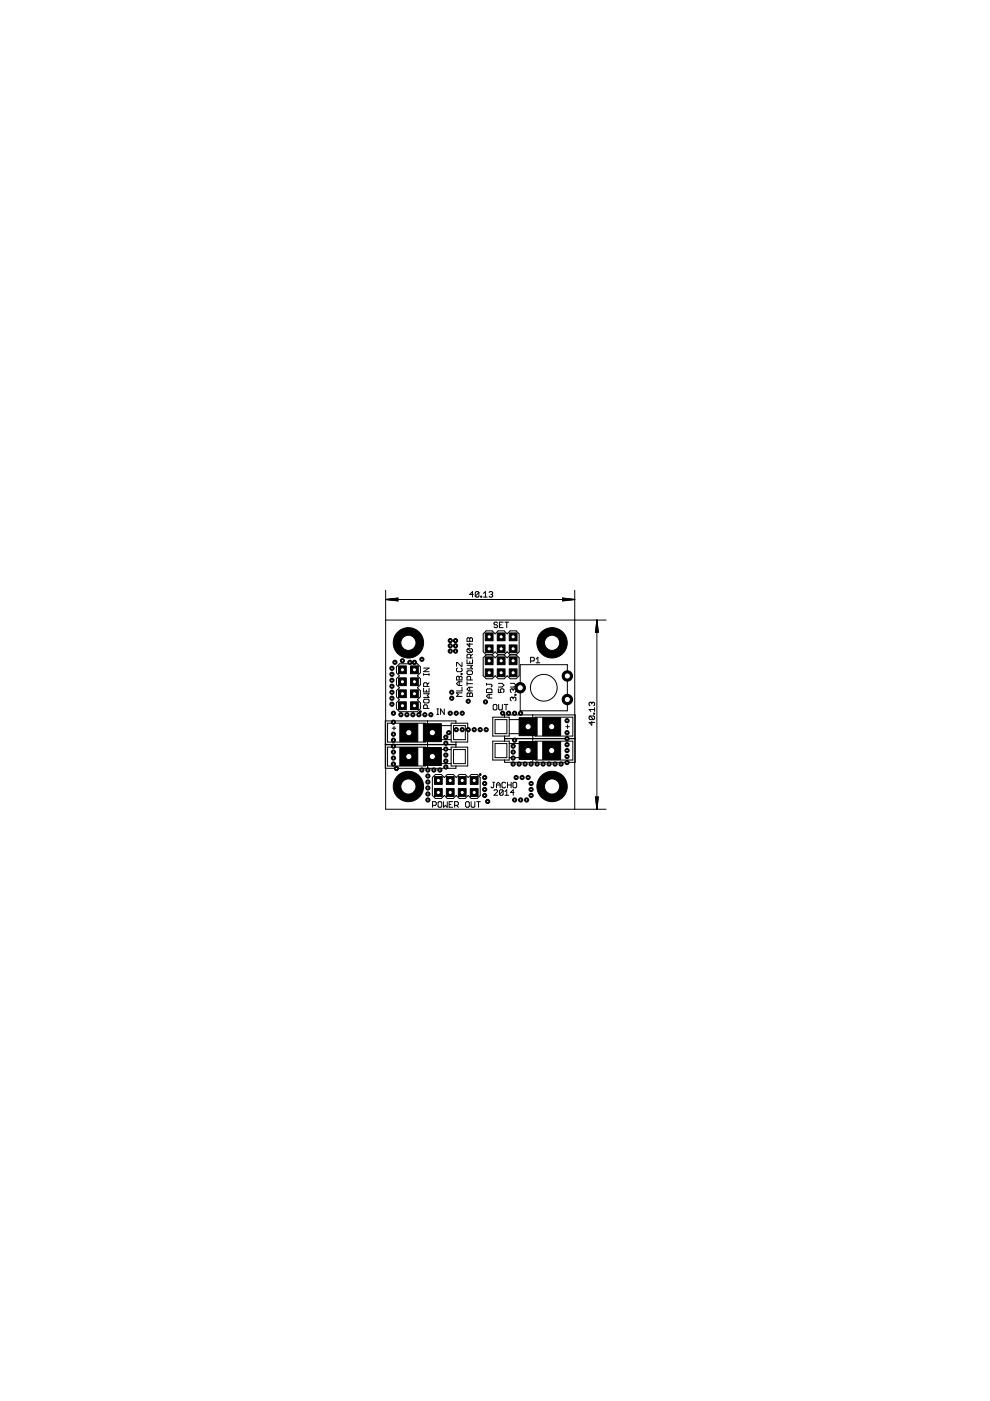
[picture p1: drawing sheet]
<svg xmlns="http://www.w3.org/2000/svg" width="210mm" height="297mm" viewBox="0 0 210 297" stroke-linecap="round" stroke-linejoin="round" font-family="sans-serif">
<g fill="none" stroke="#000" stroke-width=".21">
<path d="M99 135.4l.2-.2 .4 .2 .4-.2 .2 .2v.6h-1.2zM99 139.9v.8h1.2v-.8M99.2 137.5l-.2 .2v.4l.2 .2h.8M99.2 137.5h.8l.2 .2v.4l-.2 .2M99.2 137.5l.8 .8M99.6 135.4v.6M99.6 136.4v.8l-.6-.6h1.2M99.8 139.5v-.6l-.2-.2h-.4l-.2 .2v.6h1.2M100.2 138.7l-.4 .4M103.1 138.8l-.7-.6v-3.8l.7-.6h1.3l.6 .6 .6-.6h1.3l.6 .6 .7-.6h1.2l.7 .6v3.8l-.7 .6M103.1 138.8l-.7 .7v3.8l.7 .6h1.3l.6-.6 .6 .6h1.3l.6-.6 .7 .6h1.2l.7-.6v-3.8l-.7-.7M103.1 138.8h1.3"/>
<path d="M104.4 138.8l.6 .7 .6-.7M104.4 138.8l.6-.6 .6 .6M105.5 132.1l-.2-.2h-.4l-.2 .2 .2 .4h.4l.2 .2-.2 .4h-.4l-.2-.2M105.6 138.8h1.3M105.9 132.5h.4M106.7 131.9h-.8v1.2h.8M106.9 138.8l.6 .7 .7-.7M106.9 138.8l.6-.6 .7 .6M107.1 131.9h.7M107.4 131.9v1.2M108.2 138.8h1.2M113.7 139.7l.3-.3v1.1"/>
<path d="M82.2 158.4h8v4h-8zM82.2 153.3h8v4h-8zM83.1 154.4h.8M83.5 154v.8M84.7 140.7h3.8l.6 .7v1.2l-.6 .7 .6 .6v1.3l-.6 .6 .6 .7v1.2l-.6 .7 .6 .6v1.3l-.6 .6h-3.8l-.6-.6v-1.3l.6-.6-.6-.7v-1.2l.6-.7-.6-.6v-1.3l.6-.6-.6-.7v-1.2zM89.8 142.8v.4M89.8 145.9v.8h1.2v-.8M89.8 147.1h1.2l-.4 .4 .4 .4h-1.2M89.8 143h1.2M89.8 141.6h1.2l-1.2 .8h1.2M90 148.3h.8l.2 .2v.3l-.2 .2h-.8l-.2-.2v-.3zM90.2 159.4h.5"/>
<path d="M90.2 156.3h.5M90.2 154.3h.5M90.4 146.3v.4M90.6 150.2v-.6l-.2-.2h-.4l-.2 .2v.6h1.2M90.6 145.5v-.6l-.2-.1h-.4l-.2 .1v.6h1.2M90.7 152.8v5M90.7 157.9v5M91 142.8v.4M91 144.8l-.4 .3M92.6 151.5h.4M92.6 150.3h.4M92.8 150.3v1.2"/>
<path d="M94.2 150.3v1.2l-.8-1.2v1.2M95.7 153.3h3.5v4h-3.5zM95.7 158.4h3.5v4h-3.5zM95.7 158.9h-3v3h3M95.7 153.8h-3v3h3M96.2 158.9h2.5v3h-2.5zM96.2 153.8h2.5v3h-2.5zM96.7 158.4v-.5h-15v5h15v-.5M96.7 153.3v-.5h-15v5h15v-.5M96.8 143.6l.2-.2 .4 .2 .4-.2 .2 .2v.6h-1.2zM97 141.6l-.2 .2v.4l.2 .2h.8l.2-.2v-.4l-.2-.2M97.4 143.6v.6"/>
<path d="M97.4 144.5v.8M97.8 142.8h.2v.2h-.2zM98 146.9h-1.2l.4 .4-.4 .4h1.2M98 145.7v.8h-1.2M98 140.5v.7h-.2l-.8-.7h-.2v.7M98 144.5h-.8l-.4 .4 .4 .4h.8M99 142.4l.2-.2h.8l.2 .2v.4l-.2 .2h-.8l-.2-.2zM99 147.1l.2-.2 .4 .2 .4-.2 .2 .2v.6h-1.2zM99 144.5v.8M99 144.9h1.2M99 141.1h1.2l-.4 .3 .4 .4h-1.2M99.6 140.3v.4"/>
<path d="M99.6 145.7v.8M99.6 147.1v.6M99.8 144.2v-.6l-.2-.2h-.4l-.2 .2v.6h1.2M100.2 145.7h-.8l-.4 .4 .4 .4h.8M103.1 146.2l.2-.2h.8l.2 .2v.6h-1.2zM103.1 145.1h1l.2 .2-.2 .4M103.1 144.9v.4M103.7 147.2v.8M104.3 147.2h-.8l-.4 .4 .4 .4h.8M104.5 152.1h3.5v4h-3.5zM104.5 157.1h3.5v4h-3.5zM104.8 149.4h.4l.1 .1v.8l-.1 .2h-.4l-.2-.2v-.8z"/>
<path d="M105 152.6h2.5v3h-2.5zM105 157.6h2.5v3h-2.5zM105.7 146v.8h.6l-.2-.3 .2-.5h.3l.2 .2v.4l-.2 .2M105.7 144.9h.7l.4 .4-.4 .4h-.7M105.7 149.4v.9l.2 .2h.4l.2-.2v-.9M106.9 149.4h.8M107 157.1v-.5h15v5h-15v-.5M107 152.1v-.5h15v5h-15v-.5M107.3 149.4v1.1M108 157.6h3v3h-3M108 152.6h3v3h-3M108.2 144.9h.8l.4 .4-.4 .4h-.8"/>
<path d="M108.8 146.2l-.2-.2-.4 .2v.4l.2 .2M108.8 146.2l.2-.2 .4 .2v.4l-.2 .2M108.8 148l-.2-.2-.4 .2v.4l.2 .2M108.8 148l.2-.2 .4 .2v.4l-.2 .2M108.8 146.2v.3M108.8 148v.2M109.2 147.2h.2v.2h-.2zM110.3 140.9h10v9.8h-10zM112.5 140.1h.6l.2-.1v-.4l-.2-.2h-.6v1.1M113 151.6v5M113 156.6v5M113 158.1h.5"/>
<path d="M113 153.1h.5M113 155.1h.5M113.5 157.1h8v4h-8zM113.5 152.1h8v4h-8zM113.7 140.5h.7M120 154.1h.7M120.3 153.7v.8M90.2 161.4h.5M91.7 164.8l.6-.6h1.3l.6 .6 .6-.6h1.3l.6 .6 .7-.6h1.2l.7 .6 .6-.6h1.3l.6 .6v3.9l-.6 .6h-1.3l-.6-.6-.7 .6h-1.2l-.7-.6-.6 .6h-1.3l-.6-.6-.6 .6h-1.3l-.6-.6zM91.7 170.8h.6l.2-.2v-.4l-.2-.2h-.6v1.2M93.1 170h.4l.2 .2v.7l-.2 .3h-.4l-.2-.3v-.7zM94 170v1.2l.4-.4 .4 .4v-1.2"/>
<path d="M95.2 170.6h.4M96 170h-.8v1.2h.8M96.4 170.8h.6l.2-.2v-.4l-.2-.2h-.6v1.2M96.8 170.8l.4 .4M98.9 170h.4l.2 .2v.7l-.2 .3h-.4l-.2-.3v-.7zM99.9 170v.9l.2 .3h.4l.2-.3v-.9M101.1 170h.7M101.5 170v1.2M104.5 165.9h.4M104.7 165.9v.9l-.2 .2-.4-.2M104.7 167.6l.2-.2h.4l.2 .2v.2l-.8 .8h.8M105.3 167v-.8l.3-.3 .4 .3v.8"/>
<path d="M105.3 166.4h.7M106.7 167.6l-.2-.2h-.4l-.2 .2v.8M106.7 167.6v.8l-.2 .2h-.4l-.2-.2M106.7 167.6l-.8 .8M107.1 167.8l.3-.4v1.2M107.1 168.6h.7M107.2 166.1l-.2-.2h-.4l-.2 .2v.7l.2 .2h.4l.2-.2M107.6 166.4h.8M107.6 165.9v1.1M108.4 165.9v1.1M108.8 166.1l.2-.2h.3l.2 .2v.7l-.2 .2h-.3l-.2-.2zM109 168h-.8l.6-.6v1.2"/>
<path d="M113 160.1h.5"/>
<circle cx="115.3" cy="145.8" r="2.84"/>
</g>
<g fill="#000" stroke="#000" stroke-width=".21">
<path d="M89 150.7h.3v.3h-.3l-.1-.1h.3h-.3z" fill-rule="evenodd"/>
<path d="M101.7 164.1h.3v.3h-.3l-.1-.2h.3h-.3z" fill-rule="evenodd"/>
</g>
<g fill="#000" stroke="#000" stroke-width=".21">
<path d="M103.5 139.8h.5v.6h-.5zM103.5 137.3h.5v.5h-.5zM103.5 134.8h.5v.5h-.5zM106 139.8h.5v.6h-.5zM106 137.3h.5v.5h-.5zM106 134.8h.5v.5h-.5zM108.5 139.8h.6v.6h-.6zM108.5 137.3h.6v.5h-.6zM108.5 134.8h.6v.5h-.6zM85.1 149.4h.5v.5h-.5zM85.1 146.8h.5v.5h-.5zM85.1 144.3h.5v.5h-.5z"/>
<path d="M85.1 141.8h.5v.5h-.5zM87 148.8h1.7v1.7h-1.7zM87.6 146.8h.5v.5h-.5zM87.6 149.4h.5v.5h-.5zM87.6 144.3h.5v.5h-.5zM87.6 141.8h.5v.5h-.5zM103.5 142.4h.5v.5h-.5zM106 142.4h.5v.5h-.5zM108.5 142.4h.6v.5h-.6zM92.7 165.2h.5v.5h-.5zM92.7 167.8h.5v.5h-.5zM95.2 165.2h.5v.5h-.5z"/>
<path d="M95.2 167.8h.5v.5h-.5zM97.7 165.2h.6v.5h-.6zM97.7 167.8h.6v.5h-.6zM100.3 165.2h.5v.5h-.5zM100.3 167.8h.5v.5h-.5z"/>
</g>
<circle cx="87.9" cy="149.6" r=".44" fill="#fff" stroke="#000" stroke-width=".21"/>
<path d="M87 146.3h1.7v1.6h-1.7z" fill="#000" stroke="#000" stroke-width=".21"/>
<circle cx="87.9" cy="147.1" r=".44" fill="#fff" stroke="#000" stroke-width=".21"/>
<path d="M87 143.7h1.7v1.7h-1.7z" fill="#000" stroke="#000" stroke-width=".21"/>
<circle cx="87.9" cy="144.5" r=".44" fill="#fff" stroke="#000" stroke-width=".21"/>
<path d="M87 141.2h1.7v1.6h-1.7z" fill="#000" stroke="#000" stroke-width=".21"/>
<circle cx="87.9" cy="142" r=".44" fill="#fff" stroke="#000" stroke-width=".21"/>
<path d="M84.5 148.8h1.6v1.7h-1.6z" fill="#000" stroke="#000" stroke-width=".21"/>
<circle cx="85.3" cy="149.6" r=".44" fill="#fff" stroke="#000" stroke-width=".21"/>
<path d="M84.5 146.3h1.6v1.6h-1.6z" fill="#000" stroke="#000" stroke-width=".21"/>
<circle cx="85.3" cy="147.1" r=".44" fill="#fff" stroke="#000" stroke-width=".21"/>
<path d="M84.5 143.7h1.6v1.7h-1.6z" fill="#000" stroke="#000" stroke-width=".21"/>
<circle cx="85.3" cy="144.5" r=".44" fill="#fff" stroke="#000" stroke-width=".21"/>
<path d="M84.5 141.2h1.6v1.6h-1.6z" fill="#000" stroke="#000" stroke-width=".21"/>
<circle cx="85.3" cy="142" r=".44" fill="#fff" stroke="#000" stroke-width=".21"/>
<path d="M99.7 164.7h1.7v1.6h-1.7z" fill="#000" stroke="#000" stroke-width=".21"/>
<circle cx="100.5" cy="165.5" r=".44" fill="#fff" stroke="#000" stroke-width=".21"/>
<path d="M97.2 164.7h1.6v1.6h-1.6z" fill="#000" stroke="#000" stroke-width=".21"/>
<circle cx="98" cy="165.5" r=".44" fill="#fff" stroke="#000" stroke-width=".21"/>
<path d="M94.6 164.7h1.7v1.6h-1.7z" fill="#000" stroke="#000" stroke-width=".21"/>
<circle cx="95.5" cy="165.5" r=".44" fill="#fff" stroke="#000" stroke-width=".21"/>
<path d="M92.1 164.7h1.7v1.6h-1.7z" fill="#000" stroke="#000" stroke-width=".21"/>
<circle cx="92.9" cy="165.5" r=".44" fill="#fff" stroke="#000" stroke-width=".21"/>
<path d="M99.7 167.2h1.7v1.6h-1.7z" fill="#000" stroke="#000" stroke-width=".21"/>
<circle cx="100.5" cy="168" r=".44" fill="#fff" stroke="#000" stroke-width=".21"/>
<path d="M97.2 167.2h1.6v1.6h-1.6z" fill="#000" stroke="#000" stroke-width=".21"/>
<circle cx="98" cy="168" r=".44" fill="#fff" stroke="#000" stroke-width=".21"/>
<path d="M94.6 167.2h1.7v1.6h-1.7z" fill="#000" stroke="#000" stroke-width=".21"/>
<circle cx="95.5" cy="168" r=".44" fill="#fff" stroke="#000" stroke-width=".21"/>
<path d="M92.1 167.2h1.7v1.6h-1.7z" fill="#000" stroke="#000" stroke-width=".21"/>
<circle cx="92.9" cy="168" r=".44" fill="#fff" stroke="#000" stroke-width=".21"/>
<path d="M102.9 141.8h1.6v1.7h-1.6z" fill="#000" stroke="#000" stroke-width=".21"/>
<circle cx="103.7" cy="142.6" r=".44" fill="#fff" stroke="#000" stroke-width=".21"/>
<path d="M105.4 141.8h1.7v1.7h-1.7z" fill="#000" stroke="#000" stroke-width=".21"/>
<circle cx="106.3" cy="142.6" r=".44" fill="#fff" stroke="#000" stroke-width=".21"/>
<path d="M108 141.8h1.6v1.7h-1.6z" fill="#000" stroke="#000" stroke-width=".21"/>
<circle cx="108.8" cy="142.6" r=".44" fill="#fff" stroke="#000" stroke-width=".21"/>
<path d="M102.9 139.3h1.6v1.6h-1.6z" fill="#000" stroke="#000" stroke-width=".21"/>
<circle cx="103.7" cy="140.1" r=".44" fill="#fff" stroke="#000" stroke-width=".21"/>
<path d="M105.4 139.3h1.7v1.6h-1.7z" fill="#000" stroke="#000" stroke-width=".21"/>
<circle cx="106.3" cy="140.1" r=".44" fill="#fff" stroke="#000" stroke-width=".21"/>
<path d="M108 139.3h1.6v1.6h-1.6z" fill="#000" stroke="#000" stroke-width=".21"/>
<circle cx="108.8" cy="140.1" r=".44" fill="#fff" stroke="#000" stroke-width=".21"/>
<path d="M102.9 136.7h1.6v1.7h-1.6z" fill="#000" stroke="#000" stroke-width=".21"/>
<circle cx="103.7" cy="137.6" r=".44" fill="#fff" stroke="#000" stroke-width=".21"/>
<path d="M105.4 136.7h1.7v1.7h-1.7z" fill="#000" stroke="#000" stroke-width=".21"/>
<circle cx="106.3" cy="137.6" r=".44" fill="#fff" stroke="#000" stroke-width=".21"/>
<path d="M108 136.7h1.6v1.7h-1.6z" fill="#000" stroke="#000" stroke-width=".21"/>
<circle cx="108.8" cy="137.6" r=".44" fill="#fff" stroke="#000" stroke-width=".21"/>
<path d="M102.9 134.2h1.6v1.6h-1.6z" fill="#000" stroke="#000" stroke-width=".21"/>
<circle cx="103.7" cy="135" r=".44" fill="#fff" stroke="#000" stroke-width=".21"/>
<path d="M105.4 134.2h1.7v1.6h-1.7z" fill="#000" stroke="#000" stroke-width=".21"/>
<circle cx="106.3" cy="135" r=".44" fill="#fff" stroke="#000" stroke-width=".21"/>
<path d="M108 134.2h1.6v1.6h-1.6z" fill="#000" stroke="#000" stroke-width=".21"/>
<circle cx="108.8" cy="135" r=".44" fill="#fff" stroke="#000" stroke-width=".21"/>
<circle cx="86.6" cy="166.8" r="3.2" fill="#000" stroke="#000" stroke-width=".21"/>
<circle cx="86.6" cy="166.8" r="1.61" fill="#fff" stroke="#000" stroke-width=".21"/>
<circle cx="117.1" cy="166.8" r="3.2" fill="#000" stroke="#000" stroke-width=".21"/>
<circle cx="117.1" cy="166.8" r="1.61" fill="#fff" stroke="#000" stroke-width=".21"/>
<circle cx="86.6" cy="136.3" r="3.2" fill="#000" stroke="#000" stroke-width=".21"/>
<circle cx="86.6" cy="136.3" r="1.61" fill="#fff" stroke="#000" stroke-width=".21"/>
<circle cx="117.1" cy="136.3" r="3.2" fill="#000" stroke="#000" stroke-width=".21"/>
<circle cx="117.1" cy="136.3" r="1.61" fill="#fff" stroke="#000" stroke-width=".21"/>
<path d="M89.8 158.5h3.8v3.8h-3.8z" fill="#000" stroke="#000" stroke-width=".21"/>
<circle cx="91.7" cy="160.4" r=".66" fill="#fff" stroke="#000" stroke-width=".21"/>
<path d="M84.8 158.5h3.8v3.8h-3.8z" fill="#000" stroke="#000" stroke-width=".21"/>
<circle cx="86.7" cy="160.4" r=".66" fill="#fff" stroke="#000" stroke-width=".21"/>
<path d="M89.8 153.4h3.8v3.8h-3.8z" fill="#000" stroke="#000" stroke-width=".21"/>
<circle cx="91.7" cy="155.3" r=".66" fill="#fff" stroke="#000" stroke-width=".21"/>
<path d="M84.8 153.4h3.8v3.8h-3.8z" fill="#000" stroke="#000" stroke-width=".21"/>
<circle cx="86.7" cy="155.3" r=".66" fill="#fff" stroke="#000" stroke-width=".21"/>
<path d="M110.1 157.2h3.8v3.8h-3.8z" fill="#000" stroke="#000" stroke-width=".21"/>
<circle cx="112" cy="159.1" r=".66" fill="#fff" stroke="#000" stroke-width=".21"/>
<path d="M115.1 157.2h3.8v3.8h-3.8z" fill="#000" stroke="#000" stroke-width=".21"/>
<circle cx="117" cy="159.1" r=".66" fill="#fff" stroke="#000" stroke-width=".21"/>
<path d="M110.1 152.2h3.8v3.8h-3.8z" fill="#000" stroke="#000" stroke-width=".21"/>
<circle cx="112" cy="154.1" r=".66" fill="#fff" stroke="#000" stroke-width=".21"/>
<path d="M115.1 152.2h3.8v3.8h-3.8z" fill="#000" stroke="#000" stroke-width=".21"/>
<circle cx="117" cy="154.1" r=".66" fill="#fff" stroke="#000" stroke-width=".21"/>
<circle cx="120.3" cy="148.3" r="1.1" fill="#000" stroke="#000" stroke-width=".21"/>
<circle cx="120.3" cy="148.3" r=".66" fill="#fff" stroke="#000" stroke-width=".21"/>
<circle cx="110.3" cy="145.8" r="1.1" fill="#000" stroke="#000" stroke-width=".21"/>
<circle cx="110.3" cy="145.8" r=".66" fill="#fff" stroke="#000" stroke-width=".21"/>
<circle cx="120.3" cy="143.3" r="1.1" fill="#000" stroke="#000" stroke-width=".21"/>
<circle cx="120.3" cy="143.3" r=".66" fill="#fff" stroke="#000" stroke-width=".21"/>
<circle cx="95.5" cy="138" r=".44" fill="#000" stroke="#000" stroke-width=".21"/>
<circle cx="95.5" cy="138" r=".25" fill="#fff" stroke="#000" stroke-width=".21"/>
<circle cx="96.6" cy="138" r=".44" fill="#000" stroke="#000" stroke-width=".21"/>
<circle cx="96.6" cy="138" r=".25" fill="#fff" stroke="#000" stroke-width=".21"/>
<circle cx="95.5" cy="135.8" r=".44" fill="#000" stroke="#000" stroke-width=".21"/>
<circle cx="95.5" cy="135.8" r=".25" fill="#fff" stroke="#000" stroke-width=".21"/>
<circle cx="87.9" cy="140.4" r=".44" fill="#000" stroke="#000" stroke-width=".21"/>
<circle cx="87.9" cy="140.4" r=".25" fill="#fff" stroke="#000" stroke-width=".21"/>
<circle cx="89.5" cy="139.8" r=".44" fill="#000" stroke="#000" stroke-width=".21"/>
<circle cx="89.5" cy="139.8" r=".25" fill="#fff" stroke="#000" stroke-width=".21"/>
<circle cx="86.9" cy="140.4" r=".44" fill="#000" stroke="#000" stroke-width=".21"/>
<circle cx="86.9" cy="140.4" r=".25" fill="#fff" stroke="#000" stroke-width=".21"/>
<circle cx="83.1" cy="143" r=".44" fill="#000" stroke="#000" stroke-width=".21"/>
<circle cx="83.1" cy="143" r=".25" fill="#fff" stroke="#000" stroke-width=".21"/>
<circle cx="120.2" cy="152.8" r=".44" fill="#000" stroke="#000" stroke-width=".21"/>
<circle cx="120.2" cy="152.8" r=".25" fill="#fff" stroke="#000" stroke-width=".21"/>
<circle cx="120.2" cy="155.3" r=".44" fill="#000" stroke="#000" stroke-width=".21"/>
<circle cx="120.2" cy="155.3" r=".25" fill="#fff" stroke="#000" stroke-width=".21"/>
<circle cx="120.2" cy="156.6" r=".44" fill="#000" stroke="#000" stroke-width=".21"/>
<circle cx="120.2" cy="156.6" r=".25" fill="#fff" stroke="#000" stroke-width=".21"/>
<circle cx="120.2" cy="157.9" r=".44" fill="#000" stroke="#000" stroke-width=".21"/>
<circle cx="120.2" cy="157.9" r=".25" fill="#fff" stroke="#000" stroke-width=".21"/>
<circle cx="120.2" cy="159.1" r=".44" fill="#000" stroke="#000" stroke-width=".21"/>
<circle cx="120.2" cy="159.1" r=".25" fill="#fff" stroke="#000" stroke-width=".21"/>
<circle cx="120.2" cy="160.4" r=".44" fill="#000" stroke="#000" stroke-width=".21"/>
<circle cx="120.2" cy="160.4" r=".25" fill="#fff" stroke="#000" stroke-width=".21"/>
<circle cx="120.2" cy="161.7" r=".44" fill="#000" stroke="#000" stroke-width=".21"/>
<circle cx="120.2" cy="161.7" r=".25" fill="#fff" stroke="#000" stroke-width=".21"/>
<circle cx="119" cy="162" r=".44" fill="#000" stroke="#000" stroke-width=".21"/>
<circle cx="119" cy="162" r=".25" fill="#fff" stroke="#000" stroke-width=".21"/>
<circle cx="117.7" cy="162" r=".44" fill="#000" stroke="#000" stroke-width=".21"/>
<circle cx="117.7" cy="162" r=".25" fill="#fff" stroke="#000" stroke-width=".21"/>
<circle cx="116.4" cy="162" r=".44" fill="#000" stroke="#000" stroke-width=".21"/>
<circle cx="116.4" cy="162" r=".25" fill="#fff" stroke="#000" stroke-width=".21"/>
<circle cx="115.1" cy="162" r=".44" fill="#000" stroke="#000" stroke-width=".21"/>
<circle cx="115.1" cy="162" r=".25" fill="#fff" stroke="#000" stroke-width=".21"/>
<circle cx="113.9" cy="162" r=".44" fill="#000" stroke="#000" stroke-width=".21"/>
<circle cx="113.9" cy="162" r=".25" fill="#fff" stroke="#000" stroke-width=".21"/>
<circle cx="112.6" cy="162" r=".44" fill="#000" stroke="#000" stroke-width=".21"/>
<circle cx="112.6" cy="162" r=".25" fill="#fff" stroke="#000" stroke-width=".21"/>
<circle cx="111.3" cy="162" r=".44" fill="#000" stroke="#000" stroke-width=".21"/>
<circle cx="111.3" cy="162" r=".25" fill="#fff" stroke="#000" stroke-width=".21"/>
<circle cx="110.1" cy="162" r=".44" fill="#000" stroke="#000" stroke-width=".21"/>
<circle cx="110.1" cy="162" r=".25" fill="#fff" stroke="#000" stroke-width=".21"/>
<circle cx="108.8" cy="162" r=".44" fill="#000" stroke="#000" stroke-width=".21"/>
<circle cx="108.8" cy="162" r=".25" fill="#fff" stroke="#000" stroke-width=".21"/>
<circle cx="108.8" cy="160.7" r=".44" fill="#000" stroke="#000" stroke-width=".21"/>
<circle cx="108.8" cy="160.7" r=".25" fill="#fff" stroke="#000" stroke-width=".21"/>
<circle cx="108.8" cy="159.4" r=".44" fill="#000" stroke="#000" stroke-width=".21"/>
<circle cx="108.8" cy="159.4" r=".25" fill="#fff" stroke="#000" stroke-width=".21"/>
<circle cx="108.8" cy="158.2" r=".44" fill="#000" stroke="#000" stroke-width=".21"/>
<circle cx="108.8" cy="158.2" r=".25" fill="#fff" stroke="#000" stroke-width=".21"/>
<circle cx="109.1" cy="156.9" r=".44" fill="#000" stroke="#000" stroke-width=".21"/>
<circle cx="109.1" cy="156.9" r=".25" fill="#fff" stroke="#000" stroke-width=".21"/>
<circle cx="83.4" cy="153.1" r=".44" fill="#000" stroke="#000" stroke-width=".21"/>
<circle cx="83.4" cy="153.1" r=".25" fill="#fff" stroke="#000" stroke-width=".21"/>
<circle cx="83.4" cy="155.7" r=".44" fill="#000" stroke="#000" stroke-width=".21"/>
<circle cx="83.4" cy="155.7" r=".25" fill="#fff" stroke="#000" stroke-width=".21"/>
<circle cx="83.4" cy="156.9" r=".44" fill="#000" stroke="#000" stroke-width=".21"/>
<circle cx="83.4" cy="156.9" r=".25" fill="#fff" stroke="#000" stroke-width=".21"/>
<circle cx="83.4" cy="158.2" r=".44" fill="#000" stroke="#000" stroke-width=".21"/>
<circle cx="83.4" cy="158.2" r=".25" fill="#fff" stroke="#000" stroke-width=".21"/>
<circle cx="83.4" cy="159.4" r=".44" fill="#000" stroke="#000" stroke-width=".21"/>
<circle cx="83.4" cy="159.4" r=".25" fill="#fff" stroke="#000" stroke-width=".21"/>
<circle cx="83.4" cy="160.7" r=".44" fill="#000" stroke="#000" stroke-width=".21"/>
<circle cx="83.4" cy="160.7" r=".25" fill="#fff" stroke="#000" stroke-width=".21"/>
<circle cx="83.4" cy="162" r=".44" fill="#000" stroke="#000" stroke-width=".21"/>
<circle cx="83.4" cy="162" r=".25" fill="#fff" stroke="#000" stroke-width=".21"/>
<circle cx="84.1" cy="162.9" r=".44" fill="#000" stroke="#000" stroke-width=".21"/>
<circle cx="84.1" cy="162.9" r=".25" fill="#fff" stroke="#000" stroke-width=".21"/>
<circle cx="89.5" cy="163.3" r=".44" fill="#000" stroke="#000" stroke-width=".21"/>
<circle cx="89.5" cy="163.3" r=".25" fill="#fff" stroke="#000" stroke-width=".21"/>
<circle cx="90.7" cy="163.3" r=".44" fill="#000" stroke="#000" stroke-width=".21"/>
<circle cx="90.7" cy="163.3" r=".25" fill="#fff" stroke="#000" stroke-width=".21"/>
<circle cx="92" cy="163.3" r=".44" fill="#000" stroke="#000" stroke-width=".21"/>
<circle cx="92" cy="163.3" r=".25" fill="#fff" stroke="#000" stroke-width=".21"/>
<circle cx="93.3" cy="163.3" r=".44" fill="#000" stroke="#000" stroke-width=".21"/>
<circle cx="93.3" cy="163.3" r=".25" fill="#fff" stroke="#000" stroke-width=".21"/>
<circle cx="94.5" cy="162.6" r=".44" fill="#000" stroke="#000" stroke-width=".21"/>
<circle cx="94.5" cy="162.6" r=".25" fill="#fff" stroke="#000" stroke-width=".21"/>
<circle cx="94.5" cy="161.4" r=".44" fill="#000" stroke="#000" stroke-width=".21"/>
<circle cx="94.5" cy="161.4" r=".25" fill="#fff" stroke="#000" stroke-width=".21"/>
<circle cx="94.5" cy="160.1" r=".44" fill="#000" stroke="#000" stroke-width=".21"/>
<circle cx="94.5" cy="160.1" r=".25" fill="#fff" stroke="#000" stroke-width=".21"/>
<circle cx="94.5" cy="158.8" r=".44" fill="#000" stroke="#000" stroke-width=".21"/>
<circle cx="94.5" cy="158.8" r=".25" fill="#fff" stroke="#000" stroke-width=".21"/>
<circle cx="94.5" cy="157.6" r=".44" fill="#000" stroke="#000" stroke-width=".21"/>
<circle cx="94.5" cy="157.6" r=".25" fill="#fff" stroke="#000" stroke-width=".21"/>
<circle cx="94.5" cy="156.3" r=".44" fill="#000" stroke="#000" stroke-width=".21"/>
<circle cx="94.5" cy="156.3" r=".25" fill="#fff" stroke="#000" stroke-width=".21"/>
<circle cx="95.1" cy="155.3" r=".44" fill="#000" stroke="#000" stroke-width=".21"/>
<circle cx="95.1" cy="155.3" r=".25" fill="#fff" stroke="#000" stroke-width=".21"/>
<circle cx="98" cy="154.7" r=".44" fill="#000" stroke="#000" stroke-width=".21"/>
<circle cx="98" cy="154.7" r=".25" fill="#fff" stroke="#000" stroke-width=".21"/>
<circle cx="99.3" cy="154.7" r=".44" fill="#000" stroke="#000" stroke-width=".21"/>
<circle cx="99.3" cy="154.7" r=".25" fill="#fff" stroke="#000" stroke-width=".21"/>
<circle cx="100.5" cy="154.7" r=".44" fill="#000" stroke="#000" stroke-width=".21"/>
<circle cx="100.5" cy="154.7" r=".25" fill="#fff" stroke="#000" stroke-width=".21"/>
<circle cx="101.8" cy="154.7" r=".44" fill="#000" stroke="#000" stroke-width=".21"/>
<circle cx="101.8" cy="154.7" r=".25" fill="#fff" stroke="#000" stroke-width=".21"/>
<circle cx="103.1" cy="154.7" r=".44" fill="#000" stroke="#000" stroke-width=".21"/>
<circle cx="103.1" cy="154.7" r=".25" fill="#fff" stroke="#000" stroke-width=".21"/>
<circle cx="96.7" cy="154.7" r=".44" fill="#000" stroke="#000" stroke-width=".21"/>
<circle cx="96.7" cy="154.7" r=".25" fill="#fff" stroke="#000" stroke-width=".21"/>
<circle cx="85" cy="151.5" r=".44" fill="#000" stroke="#000" stroke-width=".21"/>
<circle cx="85" cy="151.5" r=".25" fill="#fff" stroke="#000" stroke-width=".21"/>
<circle cx="86.3" cy="151.5" r=".44" fill="#000" stroke="#000" stroke-width=".21"/>
<circle cx="86.3" cy="151.5" r=".25" fill="#fff" stroke="#000" stroke-width=".21"/>
<circle cx="87.5" cy="151.5" r=".44" fill="#000" stroke="#000" stroke-width=".21"/>
<circle cx="87.5" cy="151.5" r=".25" fill="#fff" stroke="#000" stroke-width=".21"/>
<circle cx="88.8" cy="151.5" r=".44" fill="#000" stroke="#000" stroke-width=".21"/>
<circle cx="88.8" cy="151.5" r=".25" fill="#fff" stroke="#000" stroke-width=".21"/>
<circle cx="90.1" cy="151.5" r=".44" fill="#000" stroke="#000" stroke-width=".21"/>
<circle cx="90.1" cy="151.5" r=".25" fill="#fff" stroke="#000" stroke-width=".21"/>
<circle cx="91.4" cy="151.5" r=".44" fill="#000" stroke="#000" stroke-width=".21"/>
<circle cx="91.4" cy="151.5" r=".25" fill="#fff" stroke="#000" stroke-width=".21"/>
<circle cx="99.3" cy="148.7" r=".44" fill="#000" stroke="#000" stroke-width=".21"/>
<circle cx="99.3" cy="148.7" r=".25" fill="#fff" stroke="#000" stroke-width=".21"/>
<circle cx="95.8" cy="146.8" r=".44" fill="#000" stroke="#000" stroke-width=".21"/>
<circle cx="95.8" cy="146.8" r=".25" fill="#fff" stroke="#000" stroke-width=".21"/>
<circle cx="95.8" cy="148" r=".44" fill="#000" stroke="#000" stroke-width=".21"/>
<circle cx="95.8" cy="148" r=".25" fill="#fff" stroke="#000" stroke-width=".21"/>
<circle cx="95.5" cy="151.2" r=".44" fill="#000" stroke="#000" stroke-width=".21"/>
<circle cx="95.5" cy="151.2" r=".25" fill="#fff" stroke="#000" stroke-width=".21"/>
<circle cx="96.7" cy="151.2" r=".44" fill="#000" stroke="#000" stroke-width=".21"/>
<circle cx="96.7" cy="151.2" r=".25" fill="#fff" stroke="#000" stroke-width=".21"/>
<circle cx="98" cy="151.2" r=".44" fill="#000" stroke="#000" stroke-width=".21"/>
<circle cx="98" cy="151.2" r=".25" fill="#fff" stroke="#000" stroke-width=".21"/>
<circle cx="85.3" cy="140.1" r=".44" fill="#000" stroke="#000" stroke-width=".21"/>
<circle cx="85.3" cy="140.1" r=".25" fill="#fff" stroke="#000" stroke-width=".21"/>
<circle cx="83.7" cy="140.4" r=".44" fill="#000" stroke="#000" stroke-width=".21"/>
<circle cx="83.7" cy="140.4" r=".25" fill="#fff" stroke="#000" stroke-width=".21"/>
<circle cx="95.5" cy="136.9" r=".44" fill="#000" stroke="#000" stroke-width=".21"/>
<circle cx="95.5" cy="136.9" r=".25" fill="#fff" stroke="#000" stroke-width=".21"/>
<circle cx="83.1" cy="141.7" r=".44" fill="#000" stroke="#000" stroke-width=".21"/>
<circle cx="83.1" cy="141.7" r=".25" fill="#fff" stroke="#000" stroke-width=".21"/>
<circle cx="90.7" cy="164.5" r=".44" fill="#000" stroke="#000" stroke-width=".21"/>
<circle cx="90.7" cy="164.5" r=".25" fill="#fff" stroke="#000" stroke-width=".21"/>
<circle cx="90.7" cy="165.8" r=".44" fill="#000" stroke="#000" stroke-width=".21"/>
<circle cx="90.7" cy="165.8" r=".25" fill="#fff" stroke="#000" stroke-width=".21"/>
<circle cx="90.7" cy="167.1" r=".44" fill="#000" stroke="#000" stroke-width=".21"/>
<circle cx="90.7" cy="167.1" r=".25" fill="#fff" stroke="#000" stroke-width=".21"/>
<circle cx="90.7" cy="168.3" r=".44" fill="#000" stroke="#000" stroke-width=".21"/>
<circle cx="90.7" cy="168.3" r=".25" fill="#fff" stroke="#000" stroke-width=".21"/>
<circle cx="90.7" cy="169.6" r=".44" fill="#000" stroke="#000" stroke-width=".21"/>
<circle cx="90.7" cy="169.6" r=".25" fill="#fff" stroke="#000" stroke-width=".21"/>
<circle cx="102.8" cy="164.8" r=".44" fill="#000" stroke="#000" stroke-width=".21"/>
<circle cx="102.8" cy="164.8" r=".25" fill="#fff" stroke="#000" stroke-width=".21"/>
<circle cx="109.4" cy="164.8" r=".44" fill="#000" stroke="#000" stroke-width=".21"/>
<circle cx="109.4" cy="164.8" r=".25" fill="#fff" stroke="#000" stroke-width=".21"/>
<circle cx="110.7" cy="164.8" r=".44" fill="#000" stroke="#000" stroke-width=".21"/>
<circle cx="110.7" cy="164.8" r=".25" fill="#fff" stroke="#000" stroke-width=".21"/>
<circle cx="112" cy="164.8" r=".44" fill="#000" stroke="#000" stroke-width=".21"/>
<circle cx="112" cy="164.8" r=".25" fill="#fff" stroke="#000" stroke-width=".21"/>
<circle cx="112.6" cy="166.1" r=".44" fill="#000" stroke="#000" stroke-width=".21"/>
<circle cx="112.6" cy="166.1" r=".25" fill="#fff" stroke="#000" stroke-width=".21"/>
<circle cx="112.6" cy="167.4" r=".44" fill="#000" stroke="#000" stroke-width=".21"/>
<circle cx="112.6" cy="167.4" r=".25" fill="#fff" stroke="#000" stroke-width=".21"/>
<circle cx="112.6" cy="168.7" r=".44" fill="#000" stroke="#000" stroke-width=".21"/>
<circle cx="112.6" cy="168.7" r=".25" fill="#fff" stroke="#000" stroke-width=".21"/>
<circle cx="111.7" cy="169.6" r=".44" fill="#000" stroke="#000" stroke-width=".21"/>
<circle cx="111.7" cy="169.6" r=".25" fill="#fff" stroke="#000" stroke-width=".21"/>
<circle cx="110.4" cy="169.6" r=".44" fill="#000" stroke="#000" stroke-width=".21"/>
<circle cx="110.4" cy="169.6" r=".25" fill="#fff" stroke="#000" stroke-width=".21"/>
<circle cx="109.1" cy="169.6" r=".44" fill="#000" stroke="#000" stroke-width=".21"/>
<circle cx="109.1" cy="169.6" r=".25" fill="#fff" stroke="#000" stroke-width=".21"/>
<circle cx="106.6" cy="151.2" r=".44" fill="#000" stroke="#000" stroke-width=".21"/>
<circle cx="106.6" cy="151.2" r=".25" fill="#fff" stroke="#000" stroke-width=".21"/>
<circle cx="107.8" cy="151.2" r=".44" fill="#000" stroke="#000" stroke-width=".21"/>
<circle cx="107.8" cy="151.2" r=".25" fill="#fff" stroke="#000" stroke-width=".21"/>
<circle cx="109.1" cy="151.2" r=".44" fill="#000" stroke="#000" stroke-width=".21"/>
<circle cx="109.1" cy="151.2" r=".25" fill="#fff" stroke="#000" stroke-width=".21"/>
<circle cx="110.4" cy="151.2" r=".44" fill="#000" stroke="#000" stroke-width=".21"/>
<circle cx="110.4" cy="151.2" r=".25" fill="#fff" stroke="#000" stroke-width=".21"/>
<circle cx="83.4" cy="151.2" r=".44" fill="#000" stroke="#000" stroke-width=".21"/>
<circle cx="83.4" cy="151.2" r=".25" fill="#fff" stroke="#000" stroke-width=".21"/>
<circle cx="83.1" cy="144.2" r=".44" fill="#000" stroke="#000" stroke-width=".21"/>
<circle cx="83.1" cy="144.2" r=".25" fill="#fff" stroke="#000" stroke-width=".21"/>
<circle cx="83.1" cy="145.5" r=".44" fill="#000" stroke="#000" stroke-width=".21"/>
<circle cx="83.1" cy="145.5" r=".25" fill="#fff" stroke="#000" stroke-width=".21"/>
<circle cx="83.1" cy="146.8" r=".44" fill="#000" stroke="#000" stroke-width=".21"/>
<circle cx="83.1" cy="146.8" r=".25" fill="#fff" stroke="#000" stroke-width=".21"/>
<circle cx="83.1" cy="148" r=".44" fill="#000" stroke="#000" stroke-width=".21"/>
<circle cx="83.1" cy="148" r=".25" fill="#fff" stroke="#000" stroke-width=".21"/>
<circle cx="83.1" cy="149.3" r=".44" fill="#000" stroke="#000" stroke-width=".21"/>
<circle cx="83.1" cy="149.3" r=".25" fill="#fff" stroke="#000" stroke-width=".21"/>
<circle cx="102.8" cy="166.1" r=".44" fill="#000" stroke="#000" stroke-width=".21"/>
<circle cx="102.8" cy="166.1" r=".25" fill="#fff" stroke="#000" stroke-width=".21"/>
<circle cx="102.8" cy="167.4" r=".44" fill="#000" stroke="#000" stroke-width=".21"/>
<circle cx="102.8" cy="167.4" r=".25" fill="#fff" stroke="#000" stroke-width=".21"/>
<circle cx="102.8" cy="168.7" r=".44" fill="#000" stroke="#000" stroke-width=".21"/>
<circle cx="102.8" cy="168.7" r=".25" fill="#fff" stroke="#000" stroke-width=".21"/>
<circle cx="103.4" cy="169.9" r=".44" fill="#000" stroke="#000" stroke-width=".21"/>
<circle cx="103.4" cy="169.9" r=".25" fill="#fff" stroke="#000" stroke-width=".21"/>
<circle cx="96.6" cy="135.8" r=".44" fill="#000" stroke="#000" stroke-width=".21"/>
<circle cx="96.6" cy="135.8" r=".25" fill="#fff" stroke="#000" stroke-width=".21"/>
<circle cx="96.6" cy="136.9" r=".44" fill="#000" stroke="#000" stroke-width=".21"/>
<circle cx="96.6" cy="136.9" r=".25" fill="#fff" stroke="#000" stroke-width=".21"/>
<circle cx="102.9" cy="148.8" r=".44" fill="#000" stroke="#000" stroke-width=".21"/>
<circle cx="102.9" cy="148.8" r=".25" fill="#fff" stroke="#000" stroke-width=".21"/>
<g fill="none" stroke="#000" stroke-width=".21">
<path d="M81.8 125.2v46.4h46.7M81.8 131.5h46.7M81.8 127.1h40.1M81.8 127.1l2.6-.3v.6zM81.8 127.1l2.6 .1M81.8 127.1l2.6 .3M84.4 127l-2.6 .1M84.4 126.8l-2.6 .3M100.4 126h-.8l.6-.6v1.2M101.5 125.6l-.2-.2h-.3l-.2 .2v.8M101.5 125.6v.8l-.2 .2h-.3l-.2-.2M101.5 125.6l-.7 .8"/>
<path d="M101.9 126.4h.2v.2h-.2zM102.5 126.6h.8M102.5 125.8l.4-.4v1.2M103.7 125.6l.2-.2h.4l.2 .2-.2 .4M104.1 126h.2M104.3 126l.2 .2-.2 .4h-.4l-.2-.2M119.3 126.8l2.6 .3-2.6 .3zM119.3 127l2.6 .1M119.3 126.8l2.6 .3M121.9 125.2v46.4M121.9 127.1l-2.6 .1M121.9 127.1l-2.6 .3"/>
<path d="M126.6 131.5v40.1M126.6 131.5l.3 2.6h-.7zM126.6 131.5l-.2 2.6M126.6 131.5l.1 2.6M126.6 131.5l-.3 2.6M126.6 131.5l.2 2.6M125.1 151.8l-.2 .2v.4l.2 .2h.8M125.1 151.8h.8l.2 .2v.4l-.2 .2M125.1 151.8l.8 .8M125.5 153v.8l-.6-.6h1.2M125.5 149.1v.2M125.5 149.1l-.2-.2-.4 .2v.4l.2 .1"/>
<path d="M125.5 149.1l.2-.2 .4 .2v.4l-.2 .1M125.9 151.2h.2v.2h-.2zM126.1 150.1v.7M126.1 150.4h-1.2l.4 .4M126.2 169h.7l-.3 2.6zM126.3 169l.3 2.6M126.4 169l.2 2.6M126.7 169l-.1 2.6M126.8 169l-.2 2.6"/>
</g>
</svg>
